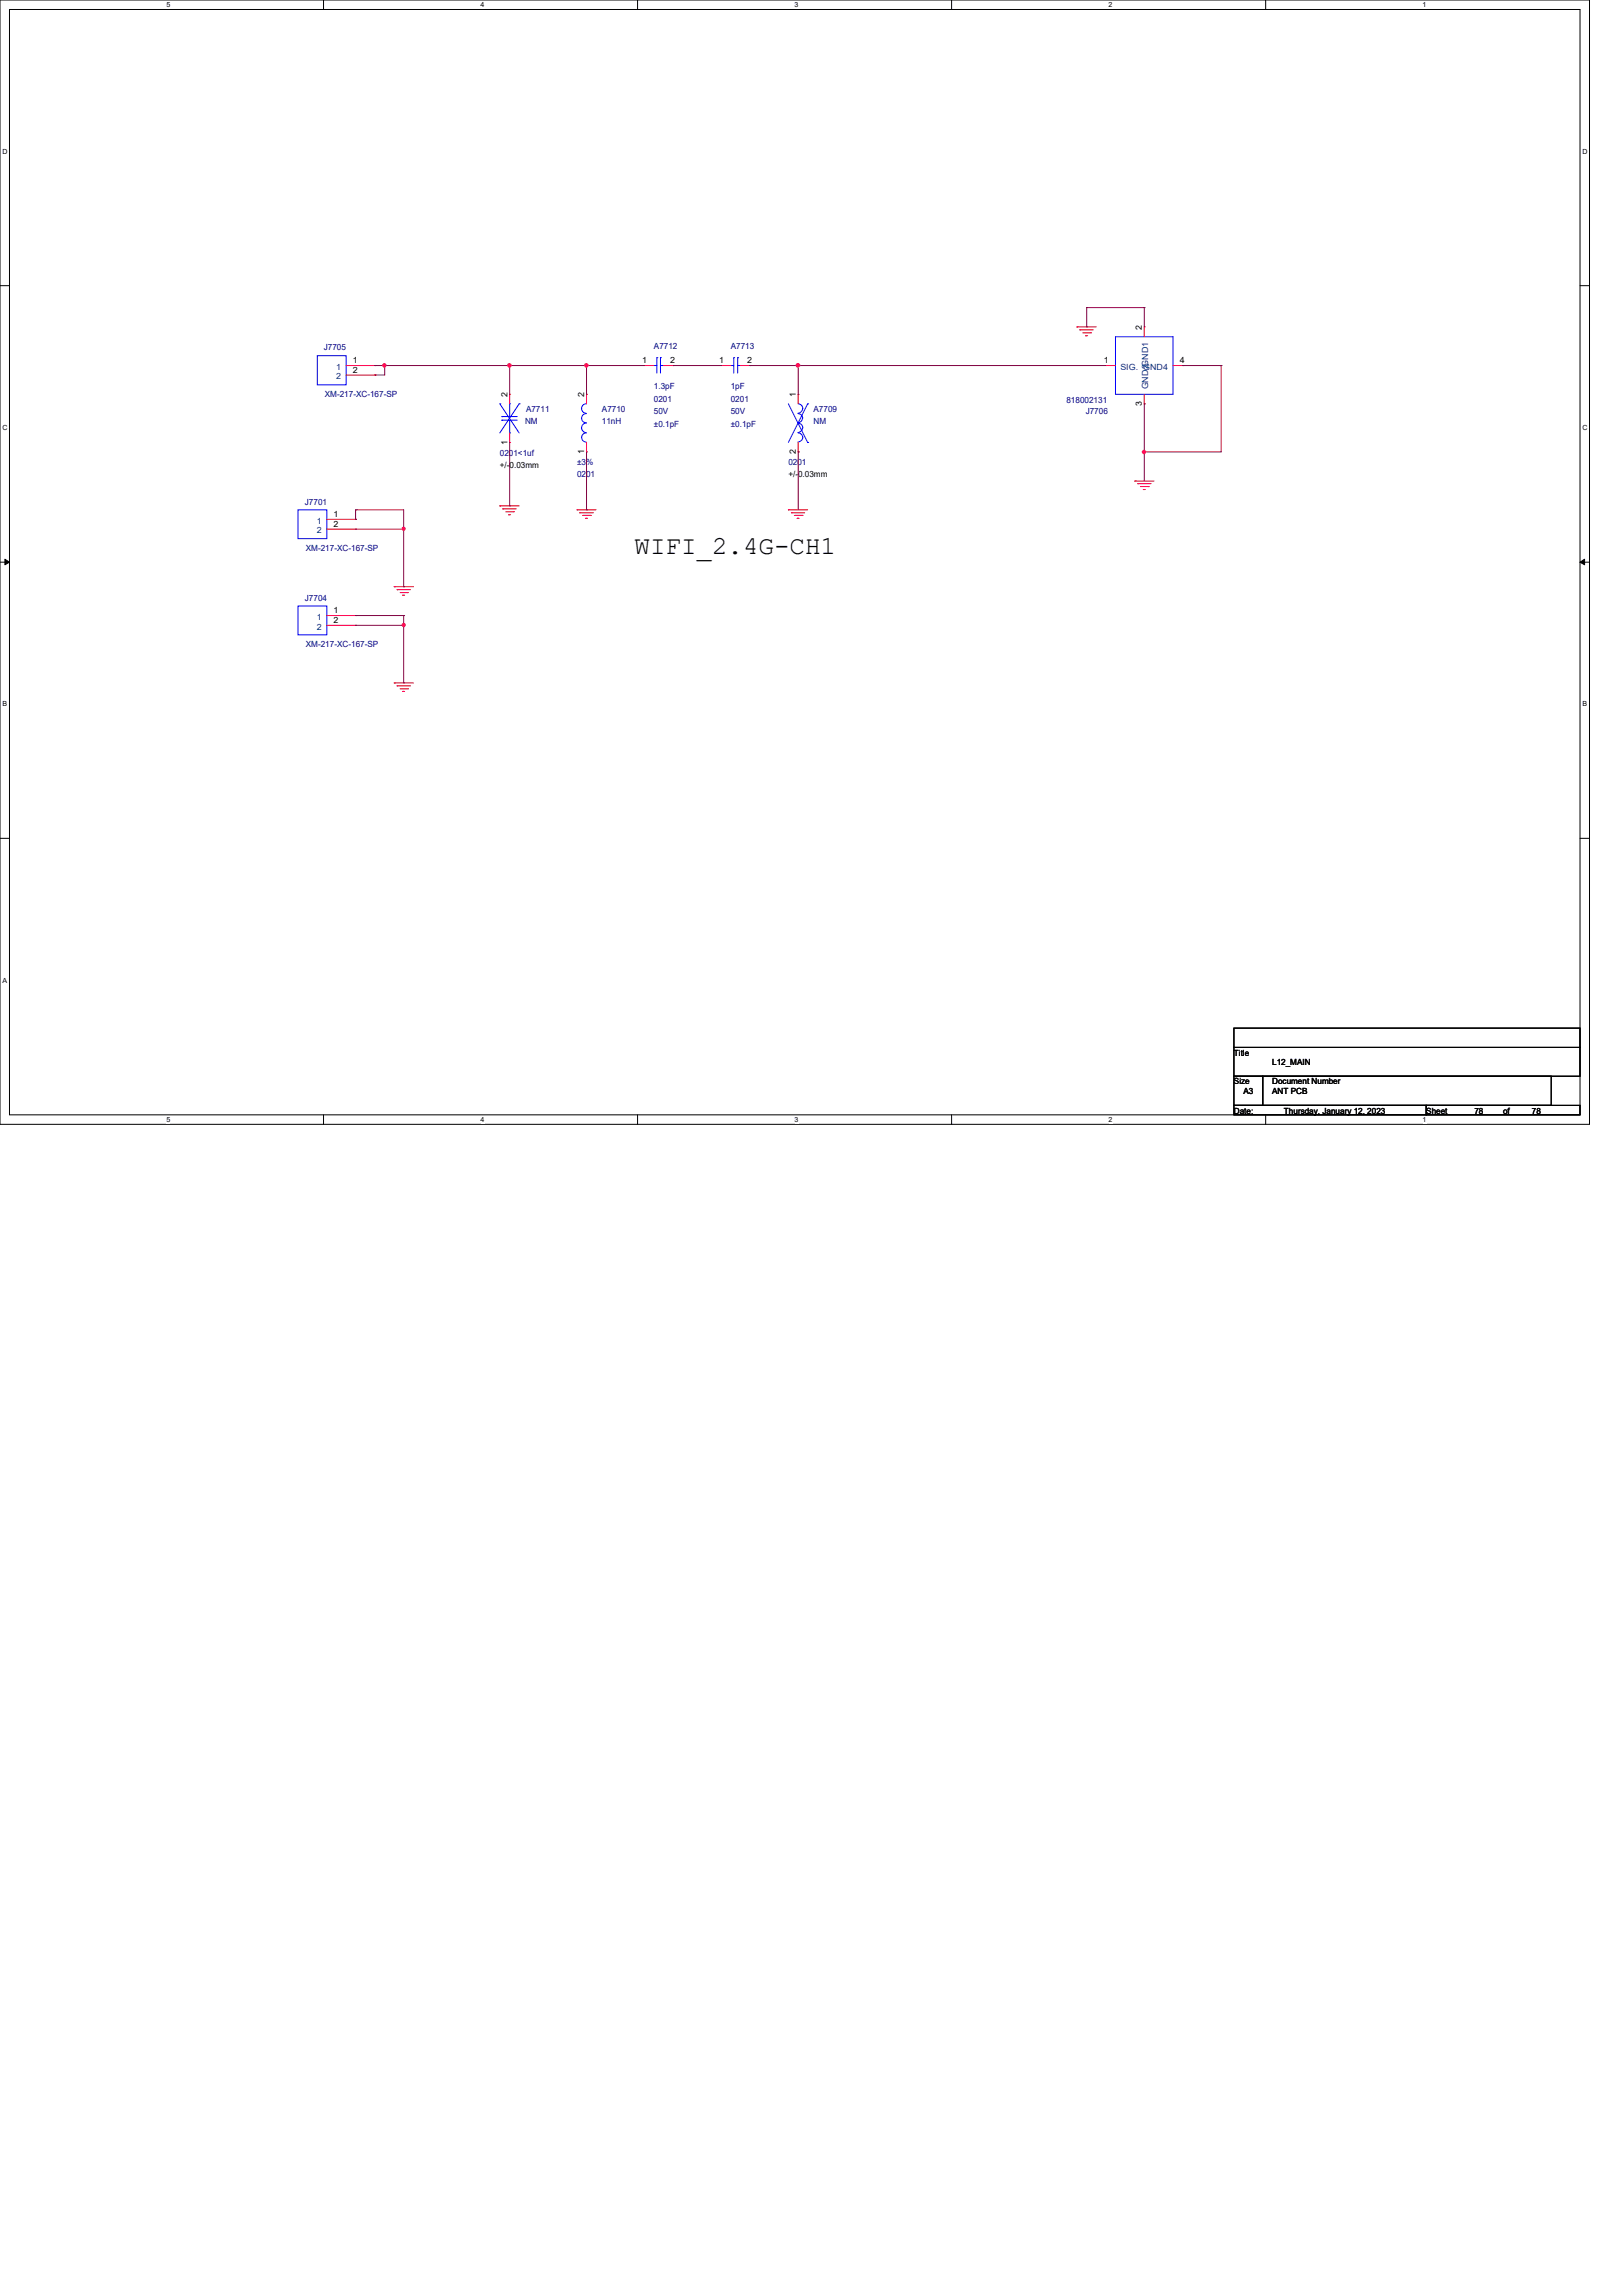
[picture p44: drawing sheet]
<svg xmlns="http://www.w3.org/2000/svg" width="210mm" height="297mm" viewBox="0 0 210 297" stroke-linecap="round" stroke-linejoin="round" font-family="sans-serif">
<defs><g id="words">
<text font-size="3.3" x="82.1" y="71.7">WIFI_2.4G-CH1</text>
<g font-size="1.1" fill="#000080">
<text x="41.9" y="45.3">J7705</text>
<text x="84.6" y="45.2">A7712</text>
<text x="94.6" y="45.2">A7713</text>
<text x="42" y="51.3">XM-217-XC-167-SP</text>
<text x="68.1" y="53.3">A7711</text>
<text x="77.9" y="53.3">A7710</text>
<text x="84.6" y="50.3">1.3pF</text>
<text x="84.6" y="51.9">0201</text>
<text x="84.6" y="53.6">50V</text>
<text x="94.6" y="50.3">1pF</text>
<text x="94.6" y="51.9">0201</text>
<text x="94.6" y="53.6">50V</text>
<text x="105.3" y="53.3">A7709</text>
<text x="138" y="52.1">818002131</text>
<text x="140.5" y="53.6">J7706</text>
<text x="64.7" y="58.9">0201&lt;1uf</text>
<text x="67.9" y="54.8">NM</text>
<text x="77.9" y="54.8">11nH</text>
<text x="84.6" y="55.2">±0.1pF</text>
<text x="94.6" y="55.2">±0.1pF</text>
<text x="105.3" y="54.8">NM</text>
<text x="39.5" y="65.3">J7701</text>
<text x="74.7" y="60.2">±3%</text>
<text x="74.7" y="61.8">0201</text>
<text x="102" y="60.2">0201</text>
<text x="39.6" y="71.3">XM-217-XC-167-SP</text>
<text x="39.5" y="77.7">J7704</text>
<text x="39.6" y="83.7">XM-217-XC-167-SP</text>
</g>
<g font-size="1.1" fill="#004080">
<text x="43.5" y="47.8">1</text>
<text x="145" y="47.8">SIG. GND4</text>
<text x="43.5" y="49.1">2</text>
<text x="148.6" y="50.4" transform="rotate(-90 148.6 50.4)">GND2GND1</text>
<text x="41" y="69">2</text>
<text x="41" y="67.7">1</text>
<text x="41" y="81.5">2</text>
<text x="41" y="80.2">1</text>
</g>
<g font-size="1.1">
<text x="45.7" y="47">1</text>
<text x="83.1" y="47">1</text>
<text x="86.7" y="47">2</text>
<text x="93" y="47">1</text>
<text x="96.7" y="47">2</text>
<text x="142.8" y="47">1</text>
<text x="147.8" y="42.7" transform="rotate(-90 147.8 42.7)">2</text>
<text x="152.7" y="47">4</text>
<text x="45.7" y="48.2">2</text>
<text x="65.7" y="51.4" transform="rotate(-90 65.7 51.4)">2</text>
<text x="75.6" y="51.4" transform="rotate(-90 75.6 51.4)">2</text>
<text x="103" y="51.4" transform="rotate(-90 103 51.4)">1</text>
<text x="147.8" y="52.5" transform="rotate(-90 147.8 52.5)">3</text>
<text x="65.7" y="57.5" transform="rotate(-90 65.7 57.5)">1</text>
<text x="75.6" y="58.8" transform="rotate(-90 75.6 58.8)">1</text>
<text x="103" y="58.8" transform="rotate(-90 103 58.8)">2</text>
<text x="64.7" y="60.5">+/-0.03mm</text>
<text x="102" y="61.8">+/-0.03mm</text>
<text x="43.2" y="68.2">2</text>
<text x="43.2" y="66.9">1</text>
<text x="43.2" y="80.6">2</text>
<text x="43.2" y="79.3">1</text>
<text x="159.7" y="136.6">Title</text>
<text x="164.6" y="137.8">L12_MAIN</text>
<text x="159.7" y="140.3">Size</text>
<text x="160.9" y="141.6">A3</text>
<text x="164.6" y="140.3">Document Number</text>
<text x="164.6" y="141.6">ANT PCB</text>
<text x="159.7" y="144.1">Date:</text>
<text x="166.2" y="144.1">Thursday, January 12, 2023</text>
<text x="184.6" y="144.1">Sheet</text>
<text x="190.8" y="144.1">78</text>
<text x="194.5" y="144.1">of</text>
<text x="198.2" y="144.1">78</text>
</g>
<g font-size=".9">
<text x="21.5" y=".9">5</text>
<text x="62.2" y=".9">4</text>
<text x="102.8" y=".9">3</text>
<text x="143.5" y=".9">2</text>
<text x="184.1" y=".9">1</text>
<text x=".3" y="19.9">D</text>
<text x="204.8" y="19.9">D</text>
<text x=".3" y="55.6">C</text>
<text x="204.8" y="55.6">C</text>
<text x=".3" y="91.4">B</text>
<text x="204.8" y="91.4">B</text>
<text x=".3" y="127.1">A</text>
<text x="21.5" y="145.2">5</text>
<text x="62.2" y="145.2">4</text>
<text x="102.8" y="145.2">3</text>
<text x="143.5" y="145.2">2</text>
<text x="184.1" y="145.2">1</text>
</g>
</g></defs>
<path d="M0 0h205.7v145.5h-205.7zM1.2 1.2h203.3v143h-203.3z" fill="none" stroke="#000" stroke-width=".13"/>
<g fill="#fff">
<path d="M21.5 .1h.6v1h-.6z"/>
<path d="M21.5 144.4h.6v1h-.6z"/>
</g>
<path d="M41.9 0v1.2M41.9 144.2v1.3" fill="none" stroke="#000" stroke-width=".13"/>
<g fill="#fff">
<path d="M62.2 .1h.5v1h-.5z"/>
<path d="M62.2 144.4h.5v1h-.5z"/>
</g>
<path d="M82.5 0v1.2M82.5 144.2v1.3" fill="none" stroke="#000" stroke-width=".13"/>
<g fill="#fff">
<path d="M102.8 .1h.5v1h-.5z"/>
<path d="M102.8 144.4h.5v1h-.5z"/>
</g>
<path d="M123.1 0v1.2M123.1 144.2v1.3" fill="none" stroke="#000" stroke-width=".13"/>
<g fill="#fff">
<path d="M143.5 .1h.5v1h-.5z"/>
<path d="M143.5 144.4h.5v1h-.5z"/>
</g>
<path d="M163.8 0v1.2M163.8 144.2v1.3" fill="none" stroke="#000" stroke-width=".13"/>
<g fill="#fff">
<path d="M184.1 .1h.5v1h-.5z"/>
<path d="M184.1 144.4h.5v1h-.5z"/>
<path d="M.3 19.1h.7v1h-.7z"/>
<path d="M204.8 19.1h.6v1h-.6z"/>
<path d="M.3 54.8h.7v1h-.7z"/>
<path d="M204.8 54.8h.6v1h-.6z"/>
</g>
<path d="M0 37h1.2M204.5 37h1.2" fill="none" stroke="#000" stroke-width=".13"/>
<g fill="#fff">
<path d="M.3 90.6h.6v1h-.6z"/>
<path d="M204.8 90.6h.6v1h-.6z"/>
</g>
<path d="M0 72.7h1.2M.6 72.3l.6 .4-.6 .4zM204.5 72.7l.6-.4v.8zM204.5 72.7h1.2" fill="none" stroke="#000" stroke-width=".13"/>
<path d="M.6 72.3l.6 .4-.6 .4zM204.5 72.7l.6-.4v.8z" fill="#000"/>
<path d="M.3 126.3h.6v1h-.6z" fill="#fff"/>
<path d="M0 108.5h1.2M204.5 108.5h1.2M159.7 133h44.8v2.5h-44.8zM159.7 135.5h44.8v3.7h-44.8zM159.7 139.2h3.7v3.8h-3.7zM163.4 139.2h37.3v3.8h-37.3zM159.7 143h24.9v1.2h-24.9zM184.6 143h19.9v1.2h-19.9z" fill="none" stroke="#000" stroke-width=".13"/>
<g fill="none" stroke="#f00" stroke-width=".13">
<path d="M44.8 48.5h3.7M44.8 47.3h3.7M48.5 48.5h.1M48.5 47.3h.1M66 51h.1M66 51v1.2M66 57.2h.1M66 56v1.2M75.9 51h.1M75.9 51v1.2M75.9 58.5h.1M75.9 57.2v1.3"/>
<path d="M83.4 47.3h.1M83.4 47.3h1.2M85.9 47.3h1.2M87.1 47.3h.1M93.3 47.3h.1M93.3 47.3h1.3M95.8 47.3h1.3M97.1 47.3h.1M103.3 58.5h.1M103.3 57.2v1.3M103.3 51h.1M103.3 51v1.2"/>
<path d="M139.4 42.3h.1M139.4 42.3h2.5M139.7 42.7h.1M139.7 42.7h1.8M140.1 43.1h1M140.5 43.4h.1M140.5 43.4h.3M141.1 43.1h.1M143.1 47.3h.1M143.1 47.3h1.3M148.1 52.2h.1M148.1 51v1.2"/>
<path d="M148.1 42.3h.1M148.1 42.3v1.3M151.8 47.3h1.3M153.1 47.3h.1M42.3 79.6h3.7M42.3 68.5h3.7M42.3 67.2h3.7M46 79.6h.1M46 68.5h.1M46 67.2h.1M51 75.9h.1M51 75.9h2.5"/>
<path d="M51.4 76.3h.1M51.4 76.3h1.7M51.8 76.7h.9M52.1 77h.1M52.1 77h.3M52.7 76.7h.1M64.7 65.4h.1M64.7 65.4h2.5M65.1 65.8h.1M65.1 65.8h1.7M65.4 66.2h1.1M65.8 66.6h.1"/>
<path d="M65.8 66.6h.3M66.5 66.2h.1M74.7 66h.1M74.7 66h2.4M75 66.3h.1M75 66.3h1.8M75.4 66.7h1M75.8 67.1h.1M75.8 67.1h.2M76.4 66.7h.1M102 66h.1M102 66h2.5"/>
<path d="M102.4 66.3h.1M102.4 66.3h1.7M102.8 66.7h1M103.2 67.1h.1M103.2 67.1h.2M103.8 66.7h.1M146.9 62.2h.1M146.9 62.2h2.5M147.2 62.6h.1M147.2 62.6h1.8M147.6 63h1M148 63.3h.1"/>
<path d="M148 63.3h.2M148.6 63h.1M42.3 80.9h3.7M46 80.9h.1M51 88.4h.1M51 88.4h2.5M51.4 88.7h.1M51.4 88.7h1.7M51.8 89.1h.9M52.1 89.5h.1M52.1 89.5h.3M52.7 89.1h.1"/>
</g>
<g fill="none" stroke="#00f" stroke-width=".13">
<path d="M41.1 46h3.7v3.8h-3.7zM64.7 52.2h.1M64.7 52.2l2.5 3.8M64.9 54.4h.1M64.9 53.9h.1M64.9 54.4h2M64.9 53.9h2M66 56h.1M66 52.2h.1M66 52.2v1.7M66 54.4v1.6M67.2 52.2h.1"/>
<path d="M67.2 52.2l-2.5 3.8M75.9 56a.59 .59 0 0 0-.6 .6 .59 .59 0 0 0 .6 .6M75.9 54.7a.61 .61 0 0 0-.6 .6 .61 .61 0 0 0 .6 .7M75.9 53.5a.59 .59 0 0 0-.6 .6 .59 .59 0 0 0 .6 .6M75.9 52.2a.61 .61 0 0 0-.6 .6 .61 .61 0 0 0 .6 .7M84.6 47.3h.1M84.6 47.3h.4M85 46.3h.1M85 46.3v2M85.5 46.3h.1M85.5 47.3h.4M85.5 46.3v2"/>
<path d="M85.9 47.3h.1M94.6 47.3h.1M94.6 47.3h.4M95 46.3h.1M95 46.3v2M95.5 46.3h.1M95.5 46.3v2M95.5 47.3h.3M95.8 47.3h.1M102 52.2l2.5 5M103.3 52.2a.61 .61 0 0 1 .6 .7 .61 .61 0 0 1-.7 .6M103.3 53.5a.58 .58 0 0 1 .6 .5 .58 .58 0 0 1-.4 .6l-.3 .1"/>
<path d="M103.3 54.7a.61 .61 0 0 1 .6 .7 .61 .61 0 0 1-.7 .6M103.3 56a.59 .59 0 0 1 .6 .6 .59 .59 0 0 1-.7 .6M104.5 52.2h.1M104.5 57.2h.1M104.5 52.2l-2.5 5M144.4 43.6h7.4v7.4h-7.4zM38.6 78.4h3.7v3.7h-3.7zM38.6 66h3.7v3.7h-3.7z"/>
</g>
<path d="M140.6 39.8h.1M140.6 39.8v2.5M140.6 39.8h7.5M148.1 39.8h.1M148.1 39.8v2.5M48.5 47.3h.1M48.5 47.3h17.5M66 47.3h.1M140.6 42.3h.1" fill="none" stroke="#800040" stroke-width=".13"/>
<path d="M49.6 47.1h.3l.1 .1-.1 .2-.2 .1-.1-.1z" fill-rule="evenodd" fill="#f0f"/>
<path d="M49.6 47.1h.3l.1 .1-.1 .2-.2 .1-.1-.1z" fill="none" stroke="#f0f" stroke-width=".13"/>
<path d="M65.8 47.1h.3l.1 .1-.1 .2-.2 .1-.1-.1z" fill-rule="evenodd" fill="#f0f"/>
<path d="M65.8 47.1h.3l.1 .1-.1 .2-.2 .1-.1-.1z" fill="none" stroke="#f0f" stroke-width=".13"/>
<path d="M49.8 47.3h.1M49.8 47.3v1.2M66 47.3h.1M66 47.3v3.7M66 47.3h17.4M75.9 47.3h.1M75.9 47.3v3.7" fill="none" stroke="#800040" stroke-width=".13"/>
<path d="M75.7 47.1h.3l.1 .1-.1 .2-.1 .1-.2-.1z" fill-rule="evenodd" fill="#f0f"/>
<path d="M75.7 47.1h.3l.1 .1-.1 .2-.1 .1-.2-.1z" fill="none" stroke="#f0f" stroke-width=".13"/>
<path d="M87.1 47.3h.1M87.1 47.3h6.2M97.1 47.3h.1M97.1 47.3h46M103.3 47.3h.1" fill="none" stroke="#800040" stroke-width=".13"/>
<path d="M103.1 47.1h.3l.1 .1-.1 .2-.2 .1-.1-.1z" fill-rule="evenodd" fill="#f0f"/>
<path d="M103.1 47.1h.3l.1 .1-.1 .2-.2 .1-.1-.1z" fill="none" stroke="#f0f" stroke-width=".13"/>
<g fill="none" stroke="#800040" stroke-width=".13">
<path d="M48.5 48.5h.1M48.5 48.5h1.3M103.3 47.3h.1M103.3 58.5h.1M103.3 47.3v3.7M103.3 58.5v7.5M148.1 52.2h.1M148.1 58.5h.1M148.1 52.2v6.3M153.1 47.3h.1M153.1 47.3h4.9M158 47.3h.1"/>
<path d="M158 47.3v11.2h-9.9"/>
</g>
<path d="M147.9 58.3h.3l.1 .2-.1 .1-.2 .1-.1-.1z" fill-rule="evenodd" fill="#f0f"/>
<path d="M147.9 58.3h.3l.1 .2-.1 .1-.2 .1-.1-.1z" fill="none" stroke="#f0f" stroke-width=".13"/>
<path d="M148.1 58.5h.1M148.1 58.5v3.7M46 67.2h.1M46 66h.1M46 66v1.2M46 66h6.2v9.9M46 68.5h6.2M52.2 68.5h.1M52.2 75.9h.1" fill="none" stroke="#800040" stroke-width=".13"/>
<path d="M52.1 68.3h.3v.1v.2h-.2h-.1z" fill-rule="evenodd" fill="#f0f"/>
<path d="M52.1 68.3h.3v.1v.2h-.2h-.1z" fill="none" stroke="#f0f" stroke-width=".13"/>
<path d="M46 79.6h.1M46 79.6h6.2M52.2 79.6h.1M52.2 79.6v8.8M46 80.9h6.2M52.2 80.9h.1M52.2 88.4h.1" fill="none" stroke="#800040" stroke-width=".13"/>
<path d="M52.1 80.7h.3v.2v.1l-.2 .1-.1-.1z" fill-rule="evenodd" fill="#f0f"/>
<path d="M52.1 80.7h.3v.2v.1l-.2 .1-.1-.1z" fill="none" stroke="#f0f" stroke-width=".13"/>
<path d="M66 57.2v8.3M75.9 58.5v7.5M66 65.5h.1M75.9 66h.1" fill="none" stroke="#800040" stroke-width=".13"/>
<path d="M49.6 47.1h.3l.1 .1-.1 .2-.2 .1-.1-.1z" fill-rule="evenodd" fill="#f0f"/>
<path d="M49.6 47.1h.3l.1 .1-.1 .2-.2 .1-.1-.1z" fill="none" stroke="#f0f" stroke-width=".13"/>
<path d="M65.8 47.1h.3l.1 .1-.1 .2-.2 .1-.1-.1z" fill-rule="evenodd" fill="#f0f"/>
<path d="M65.8 47.1h.3l.1 .1-.1 .2-.2 .1-.1-.1z" fill="none" stroke="#f0f" stroke-width=".13"/>
<path d="M75.7 47.1h.3l.1 .1-.1 .2-.1 .1-.2-.1z" fill-rule="evenodd" fill="#f0f"/>
<path d="M75.7 47.1h.3l.1 .1-.1 .2-.1 .1-.2-.1z" fill="none" stroke="#f0f" stroke-width=".13"/>
<path d="M103.1 47.1h.3l.1 .1-.1 .2-.2 .1-.1-.1z" fill-rule="evenodd" fill="#f0f"/>
<path d="M103.1 47.1h.3l.1 .1-.1 .2-.2 .1-.1-.1z" fill="none" stroke="#f0f" stroke-width=".13"/>
<path d="M147.9 58.3h.3l.1 .2-.1 .1-.2 .1-.1-.1z" fill-rule="evenodd" fill="#f0f"/>
<path d="M147.9 58.3h.3l.1 .2-.1 .1-.2 .1-.1-.1z" fill="none" stroke="#f0f" stroke-width=".13"/>
<path d="M52.1 68.3h.3v.1v.2h-.2h-.1z" fill-rule="evenodd" fill="#f0f"/>
<path d="M52.1 68.3h.3v.1v.2h-.2h-.1z" fill="none" stroke="#f0f" stroke-width=".13"/>
<path d="M52.1 80.7h.3v.2v.1l-.2 .1-.1-.1z" fill-rule="evenodd" fill="#f0f"/>
<path d="M52.1 80.7h.3v.2v.1l-.2 .1-.1-.1z" fill="none" stroke="#f0f" stroke-width=".13"/>
<use href="#words"/>
</svg>
